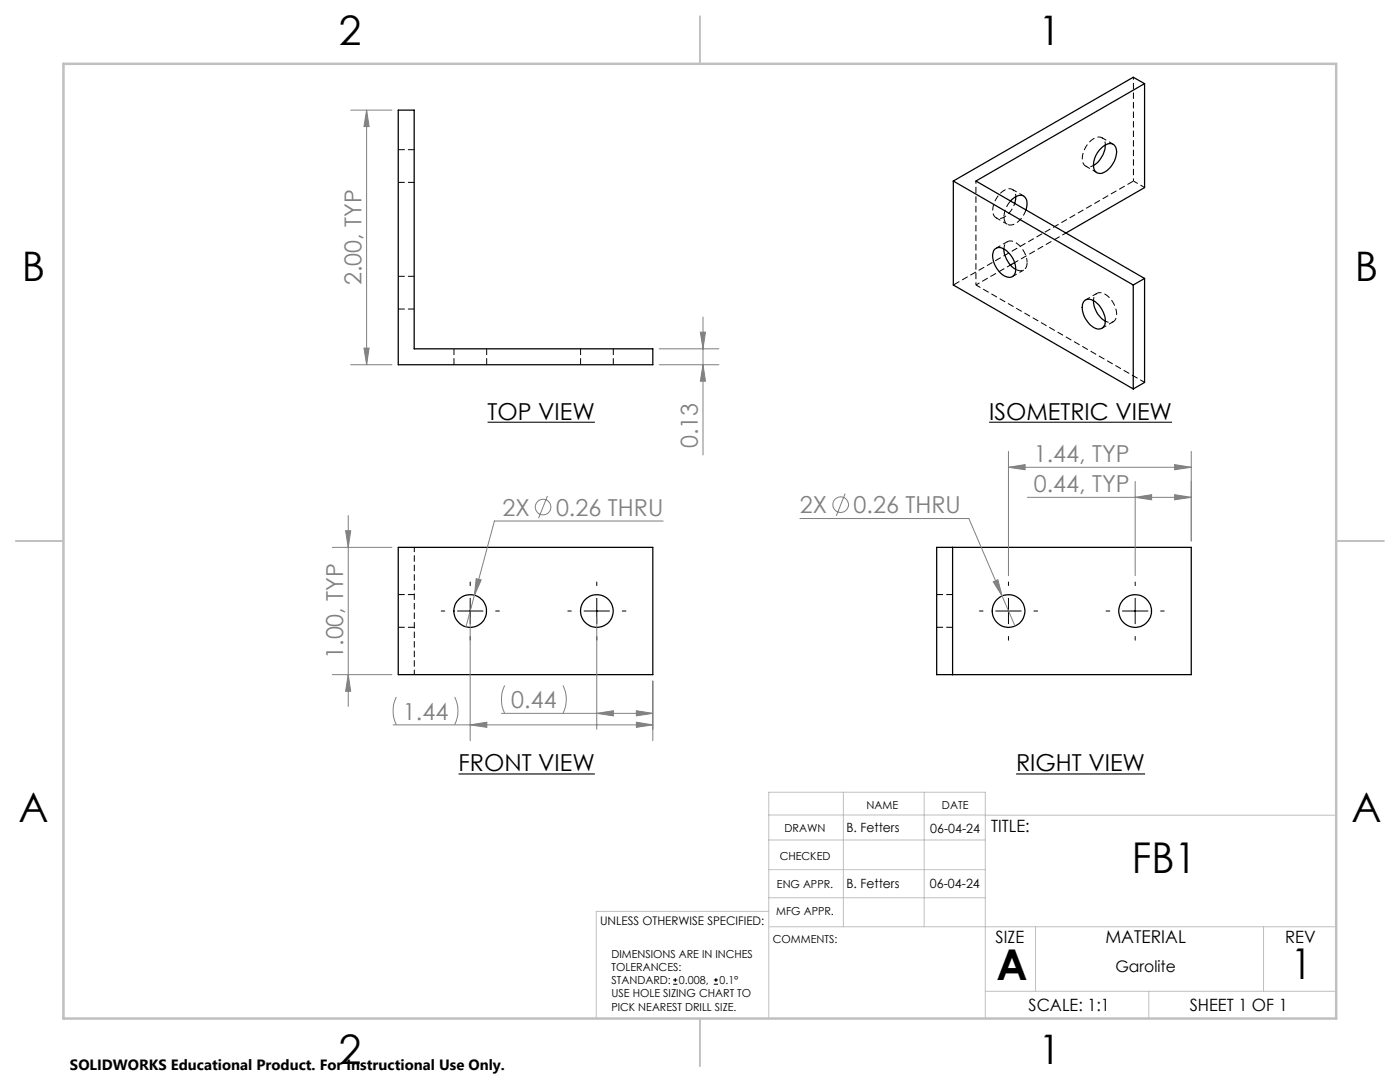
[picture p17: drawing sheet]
<svg xmlns="http://www.w3.org/2000/svg" width="279mm" height="216mm" viewBox="0 0 279 216" stroke-linecap="round" stroke-linejoin="round" font-family="sans-serif">
<defs><g id="words">
<g font-size="8.5">
<text x="225.9" y="174.2">FB1</text>
<text x="198.9" y="195.5">A</text>
<text x="257.6" y="195.4">1</text>
</g>
<g font-size="8.1">
<text x="67.6" y="8.9">2</text>
<text x="207.3" y="8.9">1</text>
<text x="4.4" y="56.1">B</text>
<text x="270.4" y="56.1">B</text>
<text x="3.7" y="164.1">A</text>
<text x="269.7" y="164.1">A</text>
<text x="67.6" y="212.4">2</text>
<text x="207.3" y="212.4">1</text>
</g>
<g font-size="4.7" fill="#808080">
<text x="72.2" y="56.9" transform="rotate(-90 72.2 56.9)">2.00, TYP</text>
<text x="139.3" y="89.4" transform="rotate(-90 139.3 89.4)">0.13</text>
<text x="206.3" y="92.2">1.44, TYP</text>
<text x="206.3" y="98.2">0.44, TYP</text>
<text x="100.3" y="102.9">2X</text>
<text x="111" y="102.9">0.26 THRU</text>
<text x="159.6" y="102.4">2X</text>
<text x="170.4" y="102.4">0.26 THRU</text>
<text x="68.5" y="131.5" transform="rotate(-90 68.5 131.5)">1.00, TYP</text>
<text x="80.4" y="143.6">1.44</text>
<text x="102" y="141.3">0.44</text>
</g>
<g font-size="4.7">
<text x="97.3" y="83.7">TOP VIEW</text>
<text x="197.4" y="83.7">ISOMETRIC VIEW</text>
<text x="91.5" y="153.9">FRONT VIEW</text>
<text x="202.8" y="153.9">RIGHT VIEW</text>
</g>
<text font-size="3.5" x="220.6" y="188.1">MATERIAL</text>
<g font-size="3.4">
<text x="197.8" y="166">TITLE:</text>
<text x="198.7" y="188.1">SIZE</text>
<text x="256.5" y="188.2">REV</text>
<text x="205.3" y="201.7">SCALE: 1:1</text>
<text x="237.4" y="201.7">SHEET 1 OF 1</text>
</g>
<text font-size="3.2" x="222.6" y="193.9">Garolite</text>
<text font-size="3" x="14" y="213.5">SOLIDWORKS Educational Product. For Instructional Use Only.</text>
<g font-size="2.5">
<text x="168.9" y="166.1">B. Fetters</text>
<text x="185.7" y="166.2">06-04-24</text>
<text x="168.9" y="177.1">B. Fetters</text>
<text x="185.6" y="177.1">06-04-24</text>
</g>
<text font-size="2.4" x="119.8" y="184.6">UNLESS OTHERWISE SPECIFIED:</text>
<g font-size="2.2">
<text x="172.9" y="161.4">NAME</text>
<text x="188" y="161.4">DATE</text>
<text x="156.6" y="166.1">DRAWN</text>
<text x="155.6" y="171.6">CHECKED</text>
<text x="155.1" y="177.1">ENG APPR.</text>
<text x="154.9" y="182.6">MFG APPR.</text>
<text x="122" y="191.1">DIMENSIONS ARE IN INCHES</text>
<text x="154.2" y="188.1">COMMENTS:</text>
<text x="122" y="193.7">TOLERANCES:</text>
<text x="122" y="196.4">STANDARD:</text>
<text x="135.5" y="196.4">0.008,</text>
<text x="143.6" y="196.4">0.1°</text>
<text x="122" y="199">USE HOLE SIZING CHART TO</text>
<text x="122" y="201.7">PICK NEAREST DRILL SIZE.</text>
</g>
</g></defs>
<path d="M204.3 39.1l-2.2-1.3M216.7 33.1l2.2 1.3M222.2 28.8l-2.3-1.3M228.4 37.4l-2.2-1.3M198.8 43.5l2.2 1.3M201 48.2l-2.2 1.3M202.1 55.2l2.2-1.3M218.9 58.5l-2.2 1.3M219.9 65.5l2.3-1.3M82.7 109.2v25.4" fill="none" stroke="#000" stroke-width=".2" stroke-dasharray="1.3 .6" stroke-dashoffset=".3" stroke-linecap="butt"/>
<g fill="none" stroke="#000" stroke-width=".2" stroke-dasharray="1.3 .6" stroke-linecap="butt">
<path d="M79.5 36.4h3.2M82.7 29.9h-3.2M82.7 55.1h-3.2M200.4 43.3a1.45 1.45 0 0 0 .8 1.5 1.45 1.45 0 0 0 1.7-.3 5.2 5.2 0 0 0 1.9-2.6M79.5 61.7h3.2M90.6 69.6v3.2M97.1 72.8v-3.2M115.9 69.6v3.2M122.4 72.8v-3.2M82.7 118.6h-3.2M190.1 118.6h-3.2M79.5 125.2h3.2"/>
<path d="M186.9 125.2h3.2"/>
</g>
<g fill="none" stroke="#000" stroke-width=".25">
<path d="M228.4 16.7v20.7l-15.7 9.1M228.4 16.7l-2.2-1.3-35.9 20.7M228.4 16.7l-33.6 19.4 33.6 19.5M79.5 22h3.2v47.6h47.6v3.2h-50.8zM190.3 36.1v20.8l35.9 20.7M190.3 36.1l35.9 20.8M202.7 39.3l-.2 1.3M219.7 29.6a1.9 1.9 0 0 1 2.7-.6 3.6 3.6 0 0 1-.7 4.2 2.64 2.64 0 0 1-2.7 1.3 2.26 2.26 0 0 1-.6-2.8l.6-1.1zM220.6 28.9a5.2 5.2 0 0 1-2.4 4.1M198.5 49.7a1.9 1.9 0 0 1 2.7 .6 4 4 0 0 1 1.2 4.6 1.81 1.81 0 0 1-2.7-.4 4.2 4.2 0 0 1-1.3-4.6zM200.3 49.7a5.1 5.1 0 0 0 2.4 4.1M201.6 40.1a2.31 2.31 0 0 1 2.8-.9 2.33 2.33 0 0 1 .3 2.7"/>
<path d="M202.5 52.4l-.9 .5M218.2 60a5 5 0 0 0 2.4 4.1M226.2 56.9v20.7M228.4 55.6l-2.2 1.3M228.4 55.6v20.7l-2.2 1.3M216.4 60a1.99 1.99 0 0 1 2.7 .6 4.4 4.4 0 0 1 1.2 4.5 1.53 1.53 0 0 1-2.4 0 4.3 4.3 0 0 1-1.6-4.9zM79.5 109.2h50.8v25.4h-50.8zM186.9 109.2h50.8v25.4h-50.8zM190.1 109.2v25.4"/>
<circle cx="93.9" cy="121.9" r="3.3"/>
<circle cx="119.1" cy="121.9" r="3.3"/>
<circle cx="201.3" cy="121.9" r="3.3"/>
<circle cx="226.5" cy="121.9" r="3.3"/>
</g>
<path d="M218.2 33a1.42 1.42 0 0 1-1.7 .1 1.42 1.42 0 0 1-.5-1.6 4.6 4.6 0 0 1 3.2-4.2 1.34 1.34 0 0 1 1.4 1.6M218.2 60a1.44 1.44 0 0 1 .9-1.5 1.44 1.44 0 0 1 1.7 .3 4.6 4.6 0 0 1 1.8 4.9 1.35 1.35 0 0 1-2 .4" fill="none" stroke="#000" stroke-width=".2" stroke-dasharray="1.3 .6" stroke-dashoffset=".6" stroke-linecap="butt"/>
<path d="M228.4 76.3l-33.6-19.4" fill="none" stroke="#000" stroke-width=".2" stroke-dasharray="1.3 .6" stroke-dashoffset=".2" stroke-linecap="butt"/>
<path d="M226.2 36.1l-35.9 20.8M205 52.4a1.4 1.4 0 0 1-.7 1.5 1.4 1.4 0 0 1-1.6-.1" fill="none" stroke="#000" stroke-width=".2" stroke-dasharray="1.3 .6" stroke-dashoffset="-.1" stroke-linecap="butt"/>
<path d="M200.4 49.6a1.41 1.41 0 0 1 .7-1.4 1.41 1.41 0 0 1 1.6 .2 5.1 5.1 0 0 1 2.3 4M202.5 52.4l10.2-5.9" fill="none" stroke="#000" stroke-width=".2" stroke-dasharray="1.3 .6" stroke-dashoffset=".4" stroke-linecap="butt"/>
<path d="M201.7 40.1a5.2 5.2 0 0 0-1.3 3.2" fill="none" stroke="#000" stroke-width=".2" stroke-dasharray="1.3 .6" stroke-dashoffset="-.2" stroke-linecap="butt"/>
<path d="M194.8 56.9l6.9-4" fill="none" stroke="#000" stroke-width=".2" stroke-dasharray="1.3 .6" stroke-dashoffset=".5" stroke-linecap="butt"/>
<path d="M226.2 15.4v20.7M194.8 36.1v20.8M202.5 40.6a4.2 4.2 0 0 1-3.1 3 1.59 1.59 0 0 1-1.2-2.2 4.5 4.5 0 0 1 3.2-3.7 1.34 1.34 0 0 1 1.3 1.5" fill="none" stroke="#000" stroke-width=".2" stroke-dasharray="1.3 .6" stroke-dashoffset=".7" stroke-linecap="butt"/>
<g fill="none" stroke="#808080" stroke-width=".2">
<path d="M70 22h8.2M73.2 22l.5 3.3h-1.1zM73.2 22v50.8M70 72.8h8.2M72.6 69.5h1.1l-.5 3.3zM131.6 72.8h11.9M131.6 69.6h11.9M139.8 66.3h1l-.5 3.3zM140.3 72.8l.5 3.3h-1zM140.3 63.3v27.5M109.3 99l-1.8 4.4M168.7 98.5l-1.8 4.4"/>
<path d="M201.3 93.2l3.3-.5v1zM201.3 90.1v24.8M201.3 93.2h36.4M205 99.2h32.7M226.6 99.2l3.2-.5v1zM226.6 96.1v18.8M234.4 92.7l3.3 .5-3.3 .5zM234.4 98.7l3.3 .5-3.3 .5zM237.7 90.1v17.9M66.3 109.2h11.9M69 105.9h1l-.5 3.3zM69.5 102.9v38.1"/>
<path d="M94.7 118.8l-1.7 6.3M95 115.5l1 .2-1.3 3.1zM132.4 104h-33.7l-4 14.8M159.6 103.5h33.8l9.2 21.4M198.2 116.1l.9-.4 .9 3.2zM66.3 134.6h11.9M69.5 134.6l.5 3.3h-1zM79.1 139.1a6.4 6.4 0 0 0 0 5.5M90.7 139.1a6.1 6.1 0 0 1 0 5.5M93.8 123.2v24.6M100.7 136.8a6.4 6.4 0 0 0 0 5.5M112.4 136.8a6.1 6.1 0 0 1 0 5.5"/>
<path d="M119.1 123.2v22.3M130.3 135.9v11.9M78.5 144.6h51.8M93.8 144.6l3.4-.5v1zM100.1 142.3h30.2M119.1 142.3l3.3-.5v1zM127 141.8l3.3 .5-3.3 .5zM127 144.1l3.3 .5-3.3 .5z"/>
<circle cx="108.4" cy="101.2" r="1.56"/>
<circle cx="167.8" cy="100.7" r="1.55"/>
</g>
<g fill="none" stroke="#000" stroke-width=".2">
<path d="M93.8 116.1v.7M93.8 119.4v5.1M119.1 116.1v.7M119.1 119.4v5.1M201.3 116.1v.7M201.3 119.4v5.1M226.6 116.1v.7M226.6 119.4v5.1M88.1 121.9h.7M91.3 121.9h5.1M93.8 127v.7M98.9 121.9h.8"/>
<path d="M113.3 121.9h.7M116.6 121.9h5M119.1 127v.7M124.2 121.9h.7M195.5 121.9h.7M198.7 121.9h5.1M201.3 127v.7M206.3 121.9h.8M220.7 121.9h.8M224 121.9h5.1M226.6 127v.7M231.6 121.9h.7"/>
<path d="M134.3 196.4h.9M134.3 195.5h.9M134.8 195.2v.8M142.5 196.4h.8M142.5 195.5h.8M142.9 195.2v.8"/>
</g>
<path d="M97.3 84.3h21.4M197.4 84.3h36.5M91.5 154.4h27.2M202.8 154.4h25.7" fill="none" stroke="#000" stroke-width=".21"/>
<g fill="none" stroke="#c0c0c0" stroke-width=".2">
<path d="M168.3 158.1v26.8M184.4 158.1v26.8M153.4 162.6l113.3 .1M153.4 167.6h43.2M153.4 173.5h43.2M153.4 179.1h43.2M153.4 181.9h-34.4v21.3M153.6 184.9h113.1M196.6 197.8h70.1M206.7 184.9v12.9M229.3 197.8v5.4M252.2 184.9v12.9"/>
<path d="M153.4 203.2v-45.1h43.2v45.1"/>
</g>
<path d="M139.7 3.2v9.5M3.1 107.9h9.6M266.7 107.9h9.5M139.7 203.2v9.6" fill="none" stroke="#c0c0c0" stroke-width=".25"/>
<path d="M12.7 12.7h254v190.5h-254z" fill="none" stroke="#c0c0c0" stroke-width=".5"/>
<g fill="#808080">
<path d="M234.4 98.7l3.3 .5-3.3 .5zM226.6 99.2l3.2-.5v1z"/>
<path d="M95 115.5l-.3 3.3 1.3-3.1zM119.1 142.3l3.3-.5v1zM127 141.8l3.3 .5-3.3 .5zM93.8 144.6l3.4-.5v1zM127 144.1l3.3 .5-3.3 .5zM201.3 93.2l3.3-.5v1zM234.4 92.7l3.3 .5-3.3 .5zM198.2 116.1l1.8 2.8-.9-3.2z"/>
<path d="M72.6 69.5h1.1l-.5 3.3zM73.2 22l.5 3.3h-1.1zM140.3 72.8l.5 3.3h-1zM139.8 66.3h1l-.5 3.3z"/>
<path d="M69 105.9h1l-.5 3.3zM69.5 134.6l.5 3.3h-1z"/>
</g>
<use href="#words"/>
</svg>
